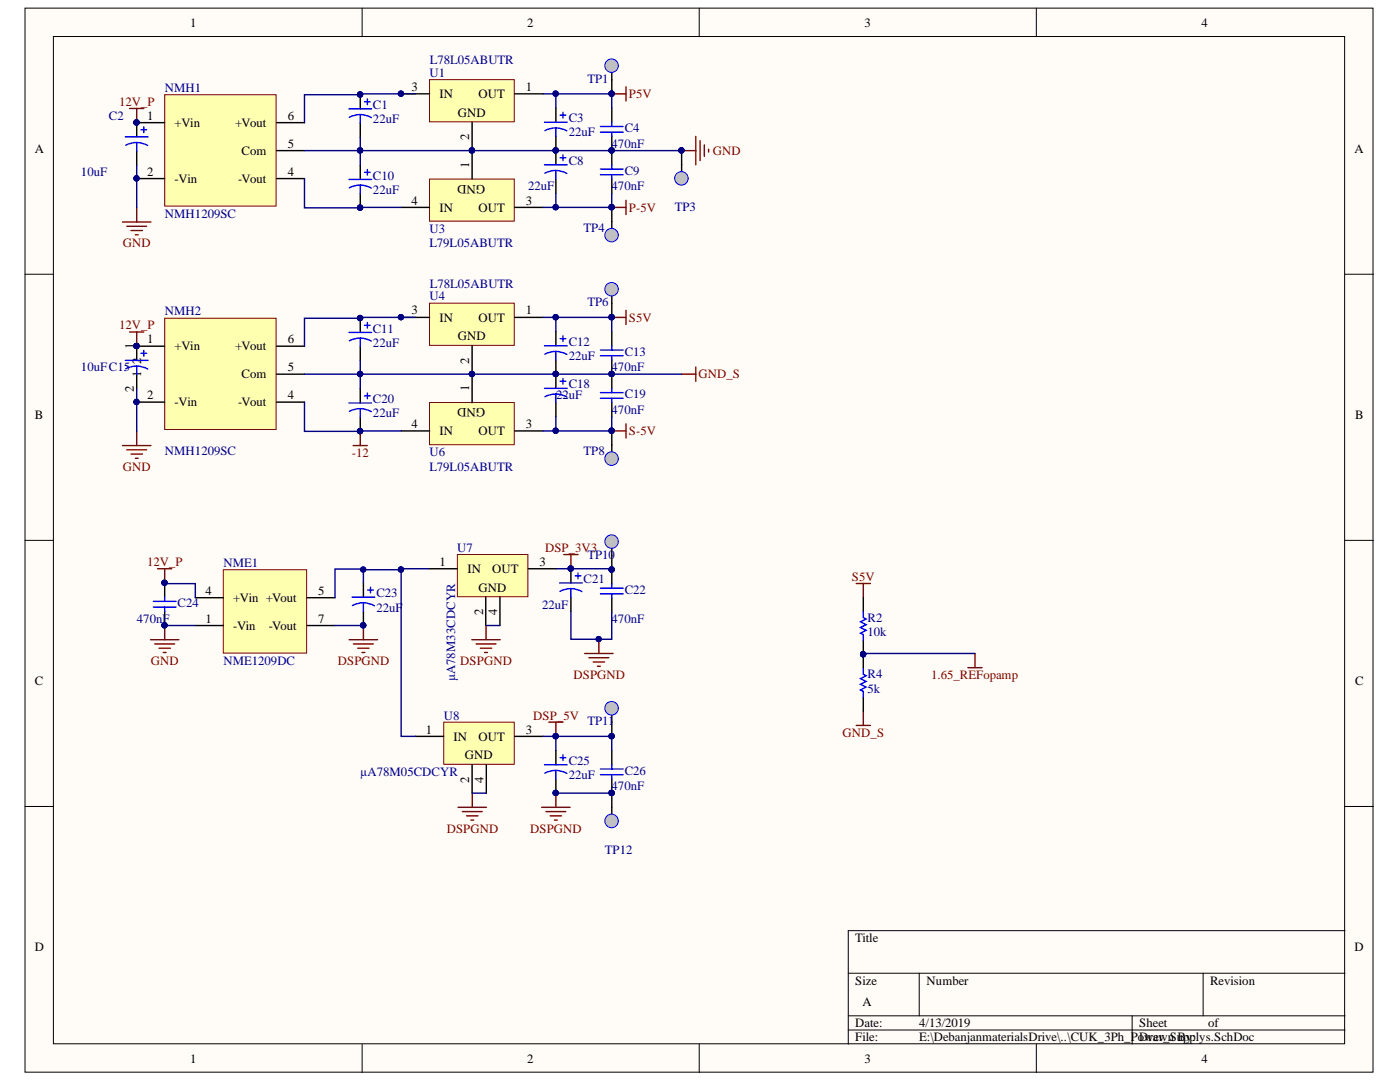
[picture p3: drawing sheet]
<svg xmlns="http://www.w3.org/2000/svg" width="279mm" height="216mm" viewBox="0 0 279 216" stroke-linecap="round" stroke-linejoin="round" font-family="sans-serif">
<defs><g id="words">
<g font-size="2.5">
<text x="38" y="5.3">1</text>
<text x="105.2" y="5.3">2</text>
<text x="172.6" y="5.3">3</text>
<text x="239.8" y="5.3">4</text>
<text x="29.4" y="23.9">1</text>
<text x="57.4" y="23.9">6</text>
<text x="82.1" y="18.2">3</text>
<text x="87.7" y="19.6">IN</text>
<text x="91.4" y="23.3">GND</text>
<text x="95.5" y="19.6">OUT</text>
<text x="105" y="18.2">1</text>
<text x="34.8" y="25.4">+Vin</text>
<text x="46.9" y="25.4">+Vout</text>
<text x="57.4" y="29.5">5</text>
<text x="93.6" y="27.9" transform="rotate(-90 93.6 27.9)">2</text>
<text x="6.9" y="30.4">A</text>
<text x="29.4" y="35.1">2</text>
<text x="48.2" y="30.9">Com</text>
<text x="57.4" y="35.1">4</text>
<text x="93.6" y="33.5" transform="rotate(-90 93.6 33.5)">1</text>
<text x="270.3" y="30.4">A</text>
<text x="34.8" y="36.5">-Vin</text>
<text x="47.5" y="36.5">-Vout</text>
<text x="82.1" y="40.8">4</text>
<text x="96.9" y="36.9" transform="rotate(-180 96.9 36.9)">GND</text>
<text x="105" y="40.8">3</text>
<text x="87.7" y="42.3">IN</text>
<text x="95.5" y="42.3">OUT</text>
<text x="82.1" y="62.7">3</text>
<text x="87.7" y="64.2">IN</text>
<text x="95.5" y="64.2">OUT</text>
<text x="105" y="62.7">1</text>
<text x="26.7" y="69.7" transform="rotate(-90 26.7 69.7)">1</text>
<text x="29.4" y="68.5">1</text>
<text x="34.8" y="69.9">+Vin</text>
<text x="46.9" y="69.9">+Vout</text>
<text x="57.4" y="68.5">6</text>
<text x="91.4" y="67.9">GND</text>
<text x="28.2" y="75.2" transform="rotate(-90 28.2 75.2)">1</text>
<text x="28.2" y="72.7" transform="rotate(-90 28.2 72.7)">2</text>
<text x="48.2" y="75.5">Com</text>
<text x="57.4" y="74.1">5</text>
<text x="93.6" y="72.6" transform="rotate(-90 93.6 72.6)">2</text>
<text x="6.9" y="83.5">B</text>
<text x="26.7" y="78.3" transform="rotate(-90 26.7 78.3)">2</text>
<text x="29.4" y="79.7">2</text>
<text x="34.8" y="81.1">-Vin</text>
<text x="47.5" y="81.1">-Vout</text>
<text x="57.4" y="79.7">4</text>
<text x="93.6" y="78" transform="rotate(-90 93.6 78)">1</text>
<text x="96.9" y="81.4" transform="rotate(-180 96.9 81.4)">GND</text>
<text x="270.4" y="83.5">B</text>
<text x="82.1" y="85.4">4</text>
<text x="87.7" y="86.8">IN</text>
<text x="95.5" y="86.8">OUT</text>
<text x="105" y="85.4">3</text>
<text x="87.7" y="113">1</text>
<text x="107.7" y="113">3</text>
<text x="41" y="118.7">4</text>
<text x="63.5" y="118.7">5</text>
<text x="93.3" y="114.3">IN</text>
<text x="95.5" y="118">GND</text>
<text x="98.2" y="114.3">OUT</text>
<text x="41" y="124.3">1</text>
<text x="46.5" y="120.1">+Vin +Vout</text>
<text x="46.5" y="125.7">-Vin</text>
<text x="53.6" y="125.7">-Vout</text>
<text x="63.5" y="124.3">7</text>
<text x="96.4" y="122.7" transform="rotate(-90 96.4 122.7)">2</text>
<text x="99.2" y="122.7" transform="rotate(-90 99.2 122.7)">4</text>
<text x="6.9" y="136.7">C</text>
<text x="270.4" y="136.7">C</text>
<text x="85" y="146.4">1</text>
<text x="90.5" y="147.8">IN</text>
<text x="95.5" y="147.8">OUT</text>
<text x="105" y="146.4">3</text>
<text x="92.8" y="151.5">GND</text>
<text x="93.6" y="156.2" transform="rotate(-90 93.6 156.2)">2</text>
<text x="96.5" y="156.2" transform="rotate(-90 96.5 156.2)">4</text>
<text x="6.9" y="189.8">D</text>
<text x="170.7" y="188">Title</text>
<text x="270.3" y="189.8">D</text>
<text x="170.7" y="196.5">Size</text>
<text x="184.9" y="196.5">Number</text>
<text x="241.5" y="196.5">Revision</text>
<text x="172.1" y="200.7">A</text>
<text x="170.7" y="205">Date:</text>
<text x="170.7" y="207.8">File:</text>
<text x="183.5" y="205">4/13/2019</text>
<text x="183.5" y="207.8">E:\DebanjanmaterialsDrive\..\CUK_3Ph_Power_Supplys.SchDoc</text>
<text x="227.4" y="205">Sheet</text>
<text x="227.4" y="207.8">Drawn By:</text>
<text x="241.1" y="205">of</text>
<text x="38" y="212.1">1</text>
<text x="105.2" y="212.1">2</text>
<text x="172.6" y="212.1">3</text>
<text x="239.8" y="212.1">4</text>
</g>
<g font-size="2.5" fill="#000080">
<text x="85.7" y="15.3">U1</text>
<text x="85.8" y="12.8">L78L05ABUTR</text>
<text x="117.2" y="16.5">TP1</text>
<text x="21.7" y="23.9">C2</text>
<text x="32.9" y="18.3">NMH1</text>
<text x="74.4" y="21.7">C1</text>
<text x="74.4" y="24.6">22uF</text>
<text x="113.5" y="27.2">22uF</text>
<text x="113.5" y="24.4">C3</text>
<text x="122.1" y="29.5">470nF</text>
<text x="124.7" y="26.4">C4</text>
<text x="16.2" y="35.1">10uF</text>
<text x="74.4" y="35.9">C10</text>
<text x="113.5" y="32.9">C8</text>
<text x="124.7" y="34.8">C9</text>
<text x="74.4" y="38.6">22uF</text>
<text x="105.4" y="37.9">22uF</text>
<text x="122.1" y="38">470nF</text>
<text x="32.9" y="43.5">NMH1209SC</text>
<text x="85.7" y="46.5">U3</text>
<text x="116.5" y="46.3">TP4</text>
<text x="134.7" y="42.1">TP3</text>
<text x="85.7" y="49.3">L79L05ABUTR</text>
<text x="85.7" y="60">U4</text>
<text x="85.8" y="57.4">L78L05ABUTR</text>
<text x="32.9" y="62.9">NMH2</text>
<text x="117.2" y="61.1">TP6</text>
<text x="74.4" y="69.2">22uF</text>
<text x="74.4" y="66.4">C11</text>
<text x="113.5" y="71.8">22uF</text>
<text x="113.5" y="69">C12</text>
<text x="124.7" y="70.9">C13</text>
<text x="16.2" y="74.1">10uFC15</text>
<text x="113.5" y="77.5">C18</text>
<text x="122.1" y="74.1">470nF</text>
<text x="74.4" y="83.3">22uF</text>
<text x="74.4" y="80.4">C20</text>
<text x="111" y="79.7">22uF</text>
<text x="122.1" y="82.6">470nF</text>
<text x="124.7" y="79.5">C19</text>
<text x="32.9" y="90.8">NMH1209SC</text>
<text x="85.7" y="91.1">U6</text>
<text x="85.7" y="93.9">L79L05ABUTR</text>
<text x="116.5" y="90.8">TP8</text>
<text x="44.6" y="113.1">NME1</text>
<text x="91.3" y="110.1">U7</text>
<text x="117.2" y="111.5">TP10</text>
<text x="75.1" y="119.1">C23</text>
<text x="116.5" y="116.4">C21</text>
<text x="124.7" y="118.5">C22</text>
<text x="27.3" y="124.3">470nF</text>
<text x="35.4" y="121.2">C24</text>
<text x="75.1" y="122">22uF</text>
<text x="108.2" y="121.5">22uF</text>
<text x="122.1" y="124.3">470nF</text>
<text x="173.1" y="124.1">R2</text>
<text x="173.1" y="126.9">10k</text>
<text x="44.6" y="132.7">NME1209DC</text>
<text x="90.8" y="136" transform="rotate(-90 90.8 136)">µA78M33CDCYR</text>
<text x="173.1" y="135.4">R4</text>
<text x="88.6" y="143.6">U8</text>
<text x="173.1" y="138.3">5k</text>
<text x="117.2" y="144.7">TP11</text>
<text x="71.9" y="154.9">µA78M05CDCYR</text>
<text x="113.5" y="155.4">22uF</text>
<text x="113.5" y="152.6">C25</text>
<text x="124.7" y="154.6">C26</text>
<text x="122.1" y="157.7">470nF</text>
<text x="120.7" y="170.4">TP12</text>
</g>
<g font-size="2.5" fill="#800000">
<text x="23.8" y="21.1">12V_P</text>
<text x="125.5" y="19.6">P5V</text>
<text x="142.3" y="30.9">GND</text>
<text x="125.5" y="42.3">P-5V</text>
<text x="24.5" y="49.4">GND</text>
<text x="23.8" y="65.7">12V_P</text>
<text x="125.5" y="64.2">S5V</text>
<text x="139.4" y="75.5">GND_S</text>
<text x="125.5" y="86.8">S-5V</text>
<text x="24.5" y="94">GND</text>
<text x="70.2" y="91.2">-12</text>
<text x="29.4" y="113">12V_P</text>
<text x="108.8" y="110.1">DSP_3V3</text>
<text x="170" y="115.8">S5V</text>
<text x="30.1" y="132.8">GND</text>
<text x="67.4" y="132.8">DSPGND</text>
<text x="91.9" y="132.8">DSPGND</text>
<text x="114.4" y="135.6">DSPGND</text>
<text x="185.8" y="135.6">1.65_REFopamp</text>
<text x="106.4" y="143.6">DSP_5V</text>
<text x="168.2" y="147.1">GND_S</text>
<text x="89.2" y="166.2">DSPGND</text>
<text x="105.8" y="166.2">DSPGND</text>
</g>
</g></defs>
<g fill="#fffcf8" stroke="#000" stroke-width=".2">
<path d="M5 1.6h269v212.3h-269z"/>
<path d="M10.7 7.3h257.6v201h-257.6z"/>
</g>
<g fill="none" stroke="#000" stroke-width=".2">
<path d="M72.3 1.6v5.7M139.5 1.6v5.7M206.8 1.6v5.7M5 54.7h5.7M268.4 54.7h5.7M5 107.8h5.7M268.4 107.8h5.7M5 160.9h5.7M268.4 160.9h5.7M169.3 194.2h99.1M183.5 194.2v8.5M240.1 194.2v8.5"/>
<path d="M268.4 185.7h-99.1v22.7M72.3 208.4v5.6M139.5 208.4v5.6M169.3 202.7h99.1M169.3 205.5h99.1M206.8 208.4v5.6M225.9 202.7v5.7"/>
</g>
<path d="M71.9 18.9v2.8M27.3 24.5v2.8M27.3 30.1v2.9M71.9 24.6v2.8M71.9 33v2.8M71.9 38.6v2.9M32.9 116.3v2.9M72.5 116.3v2.9M32.9 122v2.8M72.5 122v2.8" fill="none" stroke="#000" stroke-width=".28"/>
<g fill="#000080" stroke="#000080" stroke-width=".2">
<circle cx="27.2" cy="24.4" r=".52"/>
<circle cx="122.1" cy="41.3" r=".52"/>
<circle cx="122.1" cy="18.7" r=".52"/>
<circle cx="71.9" cy="18.9" r=".52"/>
<circle cx="136" cy="30" r=".52"/>
<circle cx="71.9" cy="41.4" r=".52"/>
<circle cx="122.1" cy="63.3" r=".52"/>
<circle cx="122.1" cy="85.9" r=".52"/>
<circle cx="32.8" cy="124.8" r=".52"/>
<circle cx="32.8" cy="116.3" r=".52"/>
<circle cx="72.5" cy="124.8" r=".52"/>
<circle cx="110.9" cy="146.9" r=".52"/>
</g>
<g fill="none" stroke="#00f" stroke-width=".28">
<path d="M73.3 19.7v1.2M25 27.3h4.6M27.3 28.4l1.3 .3 .9 .3M27.3 28.4l-.9 .1-1.3 .5M27.3 28.4v1.7M28.1 25.9h1.2M28.7 25.3v1.2M69.6 21.7h4.6M69.6 35.8h4.6M71.9 22.9l.9 .1 1.3 .5M71.9 22.9l-1.4 .2-.8 .3M71.9 36.9l1.4 .3 .8 .3"/>
<path d="M71.9 36.9l-1.4 .2-.8 .4M71.9 22.9v1.7M71.9 36.9v1.7M72.7 20.3h1.2M72.7 34.4h1.2M73.3 33.8v1.2M32.9 119.2v.8M70.3 119.2h4.5M73.4 117.7h1.1M73.9 117.2v1.1M30.6 120h4.5M30.6 121.1h4.5"/>
<path d="M32.9 121.1v.9M72.5 120.3l1.4 .2 .8 .4M72.5 120.3l-1.3 .2-.9 .3M72.5 120.3v1.7"/>
</g>
<g fill="none" stroke="#800000" stroke-width=".28">
<path d="M122.1 18.7h2.8M124.9 17.3v2.8M25.9 21.6h2.8M27.3 21.6v2.9M124.9 40v2.8M136 30.1h2.9M138.9 27.2v5.7M139.7 28.1v3.9M140.6 28.9v2.3M141.4 29.8v.5M24.5 44.3h5.6M25.3 45.2h4"/>
<path d="M26.2 46h2.2M27 46.8h.6M27.3 41.5v2.8M122.1 41.4h2.8M122.1 63.3h2.8M124.9 61.9v2.8M122.1 86h2.8M124.9 84.6v2.8M31.4 113.5h2.9M32.9 113.5v2.8M30 127.6h5.7M30.9 128.5h3.9"/>
<path d="M31.7 129.3h2.3M32.6 130.2h.5M32.9 124.8v2.8M69.7 127.6h5.7M70.5 128.5h4M71.4 129.3h2.3M72.2 130.2h.6M72.5 124.8v2.8M109.5 144.1h2.9M110.9 144.1v2.8"/>
</g>
<path d="M88.6 144.1h14v8.4h-14z" fill="#ffffb0" stroke="#800000" stroke-width=".2"/>
<g fill="none" stroke="#000" stroke-width=".28">
<path d="M110.9 21.6v2.8M110.9 27.2v2.9M122.1 21.6v2.8M122.1 27.2v2.9M113.9 113.5v2.8M113.9 119.2v2.8M122.1 113.7v2.8M122.1 119.3v2.9M82.9 146.9h5.7M94.2 152.6v5.7M97.1 152.6v5.7M102.7 146.9h5.7"/>
<path d="M110.9 149.8v2.8M110.9 155.4v2.9M122.1 149.8v2.8M122.1 155.4v2.9"/>
</g>
<g fill="none" stroke="#800000" stroke-width=".28">
<path d="M112.5 110.7h2.9M113.9 110.7v2.8M94.2 127.6h5.6M95 128.5h4M95.9 129.3h2.2M96.7 130.2h.6M97 124.8v2.8M116.7 130.4h5.7M117.5 131.2h4M118.4 132.1h2.3M119.2 132.9h.6M119.5 127.6v2.8"/>
<path d="M110.9 158.3v2.8M108.1 161.1h5.7M109 161.9h3.9M109.8 162.8h2.3M110.7 163.6h.5"/>
</g>
<g fill="#000080" stroke="#000080" stroke-width=".2">
<circle cx="110.9" cy="158.2" r=".52"/>
<circle cx="113.9" cy="113.4" r=".52"/>
<circle cx="119.5" cy="127.5" r=".52"/>
<circle cx="122.1" cy="113.6" r=".52"/>
<circle cx="122.1" cy="158.2" r=".52"/>
<circle cx="110.9" cy="30" r=".52"/>
<circle cx="122.1" cy="30" r=".52"/>
</g>
<g fill="none" stroke="#00f" stroke-width=".28">
<path d="M108.7 24.4h4.5M110.9 25.5l.9 .1 1.3 .5M110.9 25.5l-1.3 .2-.9 .4M110.9 25.5v1.7M111.8 23h1.1M112.4 22.4v1.1M119.8 25.2h4.6M119.8 26.4h4.6M122.1 24.4v.8M122.1 26.4v.8M111.7 116.3h4.5M113.9 117.5l1.4 .2 .8 .3"/>
<path d="M113.9 117.5h-.9l-1.3 .5M113.9 117.5v1.7M114.8 114.9h1.1M115.4 114.3v1.2M119.8 117.4h4.6M119.8 118.5h4.6M122.1 116.5v.9M122.1 118.5v.8M108.7 152.6h4.5M110.9 153.7l1.4 .3 .8 .3M110.9 153.7l-.9 .1-1.3 .5M110.9 153.7v1.7"/>
<path d="M111.8 151.2h1.1M112.4 150.6v1.1M119.8 153.4h4.6M119.8 154.6h4.6M122.1 152.6v.8M122.1 154.6v.8"/>
</g>
<path d="M85.7 35.7h16.9v8.4h-16.9z" fill="#ffffb0" stroke="#800000" stroke-width=".2"/>
<g fill="none" stroke="#000" stroke-width=".28">
<path d="M94.2 30.1v5.6M110.9 30.1v2.8M110.9 35.7v2.9M122.1 30.1v2.8M122.1 35.7v2.9M80.1 41.4h5.6M102.7 41.4h5.7M27.3 69.1v2.8M27.3 74.7v2.9M71.9 63.5v2.8M71.9 69.2v2.8M71.9 77.6v2.8"/>
<path d="M71.9 83.2v2.9"/>
</g>
<g fill="#000080" stroke="#000080" stroke-width=".2">
<circle cx="94.2" cy="30" r=".52"/>
<circle cx="110.9" cy="30" r=".52"/>
<circle cx="122.1" cy="30" r=".52"/>
<circle cx="27.2" cy="69" r=".52"/>
<circle cx="71.9" cy="63.5" r=".52"/>
<circle cx="71.9" cy="86" r=".52"/>
</g>
<g fill="none" stroke="#00f" stroke-width=".28">
<path d="M108.7 32.9h4.5M110.9 34l.9 .1 1.3 .5M110.9 34l-1.3 .2-.9 .4M110.9 34v1.7M111.8 31.5h1.1M112.4 30.9v1.1M119.8 33.7h4.6M119.8 34.9h4.6M122.1 32.9v.8M122.1 34.9v.8M25 71.9h4.6M27.3 73l.9 .1 1.3 .5"/>
<path d="M27.3 73l-.9 .1-1.3 .5M27.3 73v1.7M28.1 70.5h1.2M28.7 69.9v1.2M69.6 66.3h4.6M71.9 67.5l1.4 .2 .8 .4M71.9 67.5l-1.4 .2-.8 .3M71.9 67.5v1.7M72.7 64.9h1.2M72.7 79h1.2M73.3 64.4v1.1M73.3 78.4v1.2"/>
<path d="M69.6 80.4h4.6M71.9 81.5l.9 .1 1.3 .5M71.9 81.5l-.9 .1-1.3 .5M71.9 81.5v1.7"/>
</g>
<path d="M32.9 63.5h22.2v22.2h-22.2z" fill="#ffffb0" stroke="#800000" stroke-width=".2"/>
<path d="M27.3 69.1h5.6M55.2 69.1h5.6M55.2 74.7h5.6M110.9 66.2v2.8M110.9 71.8v2.9M122.1 66.2v2.8M122.1 71.8v2.9M27.3 80.2h5.6M55.2 80.2h5.6" fill="none" stroke="#000" stroke-width=".28"/>
<g fill="#000080" stroke="#000080" stroke-width=".2">
<circle cx="27.2" cy="69" r=".52"/>
<circle cx="27.2" cy="80.2" r=".52"/>
<circle cx="110.9" cy="74.6" r=".52"/>
<circle cx="122.1" cy="74.6" r=".52"/>
</g>
<path d="M108.7 69h4.5M110.9 70.1l.9 .1 1.3 .5M110.9 70.1l-.9 .1-1.3 .5M110.9 70.1v1.7M111.8 67.6h1.1M112.4 67v1.1M119.8 69.8h4.6M119.8 71h4.6M122.1 69v.8M122.1 71v.8" fill="none" stroke="#00f" stroke-width=".28"/>
<path d="M85.7 80.3h16.9v8.4h-16.9z" fill="#ffffb0" stroke="#800000" stroke-width=".2"/>
<path d="M94.2 74.7v5.6M110.9 74.7v2.8M122.1 74.7v2.8M80.1 86h5.6M102.7 86h5.7M110.9 80.3v2.9M122.1 80.3v2.9" fill="none" stroke="#000" stroke-width=".28"/>
<g fill="#000080" stroke="#000080" stroke-width=".2">
<circle cx="94.2" cy="74.6" r=".52"/>
<circle cx="110.9" cy="74.6" r=".52"/>
<circle cx="122.1" cy="74.6" r=".52"/>
</g>
<path d="M108.7 77.5h4.5M110.9 78.6l.9 .1 1.3 .5M110.9 78.6l-1.3 .2-.9 .4M110.9 78.6v1.7M111.8 76.1h1.1M112.4 75.5v1.1M119.8 78.3h4.6M119.8 79.5h4.6M122.1 77.5v.8M122.1 79.5v.8" fill="none" stroke="#00f" stroke-width=".28"/>
<path d="M136 74.7h2.9M138.9 73.2v2.9" fill="none" stroke="#800000" stroke-width=".28"/>
<path d="M44.6 113.7h16.6v16.6h-16.6z" fill="#ffffb0" stroke="#800000" stroke-width=".2"/>
<path d="M122.1 13.1v5.6M39 119.3h5.6M61.3 119.3h5.6M39 124.8h5.6M61.3 124.8h5.6" fill="none" stroke="#000" stroke-width=".28"/>
<path d="M94.2 158.3v2.8M91.4 161.1h5.7M92.3 161.9h3.9M93.1 162.8h2.3M94 163.6h.5" fill="none" stroke="#800000" stroke-width=".28"/>
<circle cx="122.1" cy="18.7" r=".52" fill="#000080" stroke="#000080" stroke-width=".2"/>
<circle cx="122.1" cy="13.1" r="1.35" fill="#c0c0c0" stroke="#00f" stroke-width=".2"/>
<g fill="#000080" stroke="#000080" stroke-width=".2">
<circle cx="122.1" cy="18.7" r=".52"/>
<circle cx="122.1" cy="41.3" r=".52"/>
</g>
<path d="M122.1 41.4v5.6" fill="none" stroke="#000" stroke-width=".28"/>
<circle cx="122.1" cy="46.9" r="1.35" fill="#c0c0c0" stroke="#00f" stroke-width=".2"/>
<g fill="#000080" stroke="#000080" stroke-width=".2">
<circle cx="122.1" cy="41.3" r=".52"/>
<circle cx="122.1" cy="63.3" r=".52"/>
</g>
<path d="M122.1 57.8v5.5" fill="none" stroke="#000" stroke-width=".28"/>
<circle cx="122.1" cy="57.7" r="1.35" fill="#c0c0c0" stroke="#00f" stroke-width=".2"/>
<g fill="#000080" stroke="#000080" stroke-width=".2">
<circle cx="122.1" cy="63.3" r=".52"/>
<circle cx="122.1" cy="85.9" r=".52"/>
</g>
<path d="M122.1 86v5.6" fill="none" stroke="#000" stroke-width=".28"/>
<circle cx="122" cy="91.5" r="1.35" fill="#c0c0c0" stroke="#00f" stroke-width=".2"/>
<g fill="#000080" stroke="#000080" stroke-width=".2">
<circle cx="122.1" cy="85.9" r=".52"/>
<circle cx="122.1" cy="113.6" r=".52"/>
</g>
<path d="M122.1 108.1v5.6" fill="none" stroke="#000" stroke-width=".28"/>
<circle cx="122.1" cy="108.1" r="1.35" fill="#c0c0c0" stroke="#00f" stroke-width=".2"/>
<g fill="#000080" stroke="#000080" stroke-width=".2">
<circle cx="122.1" cy="113.6" r=".52"/>
<circle cx="122.1" cy="146.9" r=".52"/>
</g>
<path d="M122.1 141.4v5.5" fill="none" stroke="#000" stroke-width=".28"/>
<circle cx="122" cy="141.3" r="1.35" fill="#c0c0c0" stroke="#00f" stroke-width=".2"/>
<g fill="#000080" stroke="#000080" stroke-width=".2">
<circle cx="122.1" cy="146.9" r=".52"/>
<circle cx="122.1" cy="158.2" r=".52"/>
</g>
<path d="M122.1 158.3v5.5" fill="none" stroke="#000" stroke-width=".28"/>
<circle cx="122" cy="163.8" r="1.35" fill="#c0c0c0" stroke="#00f" stroke-width=".2"/>
<circle cx="122.1" cy="158.2" r=".52" fill="#000080" stroke="#000080" stroke-width=".2"/>
<path d="M91.3 110.7h14.1v8.4h-14.1z" fill="#ffffb0" stroke="#800000" stroke-width=".2"/>
<path d="M85.6 113.5h5.7M96.9 119.2v5.6M99.8 119.2v5.6M105.4 113.5h5.7" fill="none" stroke="#000" stroke-width=".28"/>
<path d="M25.9 66.2h2.8M27.3 66.2v2.9M24.5 88.9h5.6M25.3 89.8h4M26.2 90.6h2.2M27 91.5h.6M27.3 86.1v2.8" fill="none" stroke="#800000" stroke-width=".28"/>
<circle cx="27.2" cy="69" r=".52" fill="#000080" stroke="#000080" stroke-width=".2"/>
<path d="M85.7 15.9h16.9v8.4h-16.9z" fill="#ffffb0" stroke="#800000" stroke-width=".2"/>
<path d="M80.1 18.7h5.6M102.7 18.7h5.7M94.2 24.4v5.7" fill="none" stroke="#000" stroke-width=".28"/>
<g fill="#000080" stroke="#000080" stroke-width=".2">
<circle cx="80" cy="18.7" r=".52"/>
<circle cx="94.2" cy="30" r=".52"/>
</g>
<path d="M85.7 60.5h16.9v8.4h-16.9z" fill="#ffffb0" stroke="#800000" stroke-width=".2"/>
<path d="M136 30.1v5.5M80.1 63.3h5.6M94.2 69v5.7M102.7 63.3h5.7" fill="none" stroke="#000" stroke-width=".28"/>
<g fill="#000080" stroke="#000080" stroke-width=".2">
<circle cx="80" cy="63.3" r=".52"/>
<circle cx="94.2" cy="74.6" r=".52"/>
<circle cx="136" cy="30" r=".52"/>
</g>
<circle cx="136" cy="35.6" r="1.35" fill="#c0c0c0" stroke="#00f" stroke-width=".2"/>
<circle cx="136" cy="30" r=".52" fill="#000080" stroke="#000080" stroke-width=".2"/>
<path d="M32.9 18.9h22.2v22.2h-22.2z" fill="#ffffb0" stroke="#800000" stroke-width=".2"/>
<path d="M27.3 24.5h5.6M27.3 35.6h5.6M55.2 24.5h5.6M55.2 35.6h5.6M55.2 30.1h5.6M172.3 119.3v2.8M172.3 127.8v5.6M172.3 139.1v2.8" fill="none" stroke="#000" stroke-width=".28"/>
<g fill="#000080" stroke="#000080" stroke-width=".2">
<circle cx="27.2" cy="24.4" r=".52"/>
<circle cx="27.2" cy="35.6" r=".52"/>
<circle cx="172.2" cy="130.5" r=".52"/>
<circle cx="32.8" cy="124.8" r=".52"/>
<circle cx="72.5" cy="124.8" r=".52"/>
<circle cx="122.1" cy="158.2" r=".52"/>
<circle cx="110.9" cy="158.2" r=".52"/>
<circle cx="80" cy="113.6" r=".52"/>
<circle cx="119.5" cy="127.5" r=".52"/>
<circle cx="113.9" cy="113.4" r=".52"/>
<circle cx="122.1" cy="113.6" r=".52"/>
<circle cx="110.9" cy="18.7" r=".52"/>
<circle cx="27.2" cy="80.2" r=".52"/>
<circle cx="110.9" cy="63.3" r=".52"/>
<circle cx="80" cy="18.7" r=".52"/>
<circle cx="71.9" cy="18.9" r=".52"/>
<circle cx="122.1" cy="18.7" r=".52"/>
<circle cx="71.9" cy="41.4" r=".52"/>
<circle cx="110.9" cy="41.3" r=".52"/>
<circle cx="122.1" cy="41.3" r=".52"/>
<circle cx="80" cy="63.3" r=".52"/>
<circle cx="71.9" cy="63.5" r=".52"/>
<circle cx="71.9" cy="86" r=".52"/>
<circle cx="110.9" cy="85.9" r=".52"/>
<circle cx="122.1" cy="85.9" r=".52"/>
<circle cx="122.1" cy="63.3" r=".52"/>
<circle cx="122.1" cy="30" r=".52"/>
<circle cx="136" cy="30" r=".52"/>
<circle cx="110.9" cy="146.9" r=".52"/>
<circle cx="122.1" cy="146.9" r=".52"/>
<circle cx="32.8" cy="116.3" r=".52"/>
<circle cx="72.5" cy="113.6" r=".52"/>
<circle cx="71.9" cy="30" r=".52"/>
<circle cx="94.2" cy="30" r=".52"/>
<circle cx="110.9" cy="30" r=".52"/>
<circle cx="71.9" cy="74.6" r=".52"/>
<circle cx="94.2" cy="74.6" r=".52"/>
<circle cx="110.9" cy="74.6" r=".52"/>
<circle cx="122.1" cy="74.6" r=".52"/>
</g>
<path d="M70.5 88.9h2.8M71.9 86.1v2.8M170.9 116.4h2.8M172.3 116.4v2.9M193.2 133.2h2.8M194.6 130.4v2.8M170.9 144.8h2.8M172.3 141.9v2.9" fill="none" stroke="#800000" stroke-width=".28"/>
<path d="M172.3 122.1v1.1l.6 .3-1.2 .6 1.2 .5-1.2 .6 1.2 .6-1.2 .5 .6 .3v1.2M172.3 133.4v1.2l.6 .2-1.2 .6 1.2 .6-1.2 .5 1.2 .6-1.2 .6 .6 .3v1.1" fill="none" stroke="#00f" stroke-width=".28"/>
<g fill="none" stroke="#000080" stroke-width=".28">
<path d="M82.9 18.7l-22.1 .2v5.6M108.4 18.7h13.7v2.9M110.9 18.7v2.9M27.3 33v8.5M60.8 35.6v5.9l19.3-.1M60.8 30.1h75.2M71.9 27.4v5.6M110.9 38.6v2.8M122.1 38.6v2.8h-13.7M27.3 77.6v8.5M60.8 74.7h75.2M71.9 72v5.6"/>
<path d="M82.9 63.3l-22.1 .2v5.6M108.4 63.3h13.7v2.9M110.9 63.3v2.9M60.8 80.2v5.9l19.3-.1M110.9 83.2v2.8M122.1 83.2v2.8h-13.7M32.9 116.3v.2h6.1v2.8M72.5 116.3v-2.8h-5.6v5.8M72.5 113.7h7.6M80.1 113.7v33.2h2.8M85.6 113.5h-5.5v.2M111.1 113.5h11v.2"/>
<path d="M32.9 124.8h6.1M66.9 124.8h5.6M97 124.8h2.8M113.9 122v5.6h8.2v-5.4M194.6 130.4h-22.3v.2M94.2 158.3h2.9M108.4 146.9h13.7v2.9M110.9 158.3h11.2M110.9 146.9v2.9"/>
</g>
<use href="#words"/>
</svg>
